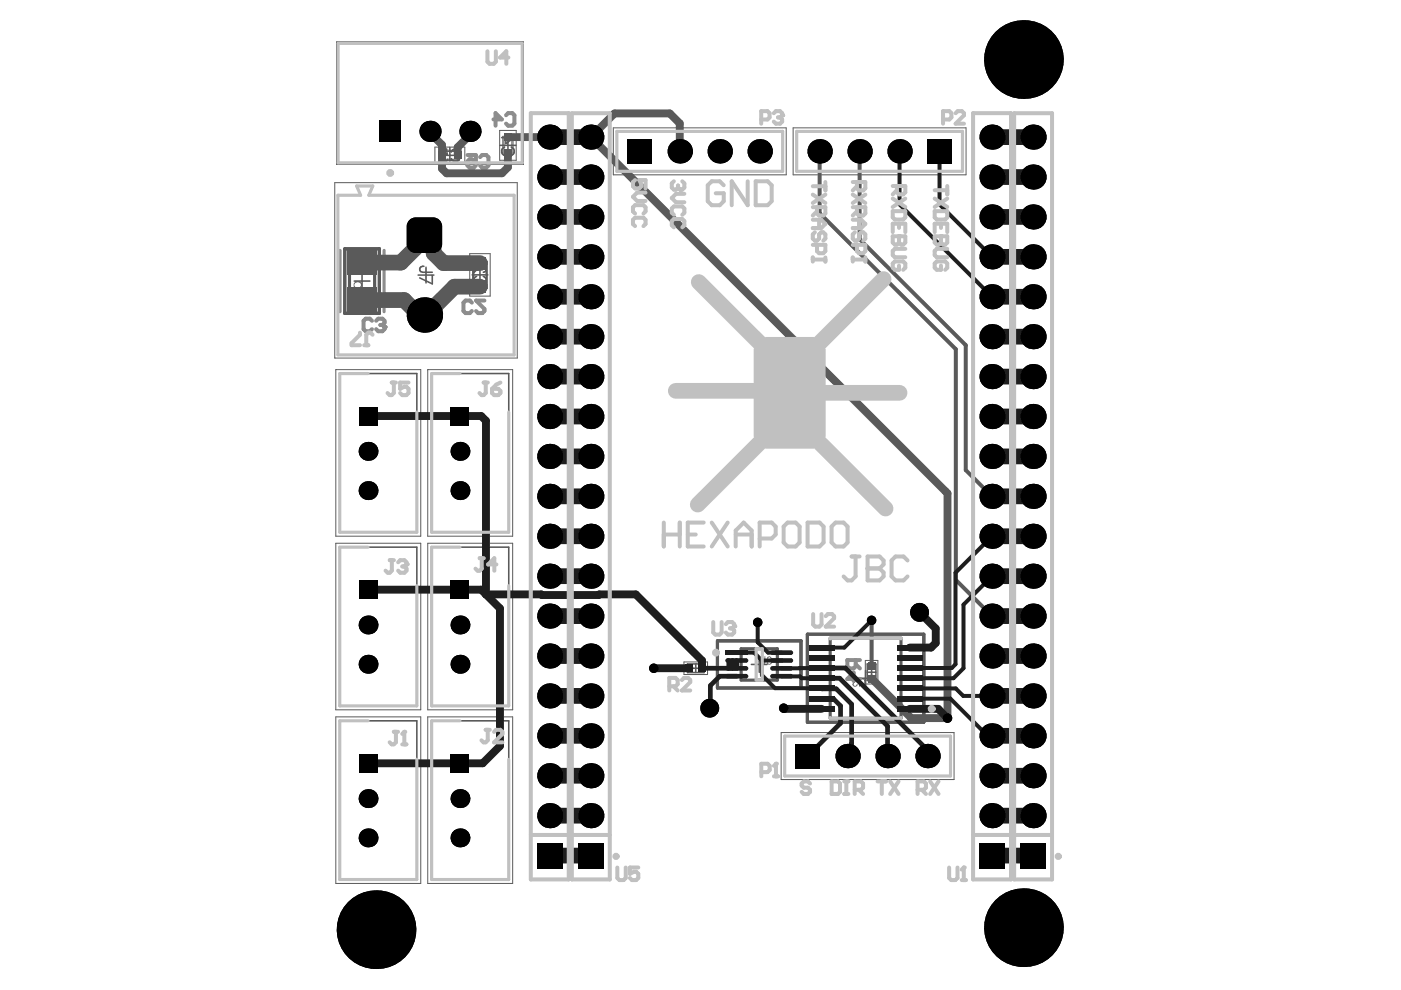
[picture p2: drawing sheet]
<svg xmlns="http://www.w3.org/2000/svg" width="297mm" height="210mm" viewBox="0 0 297 210" stroke-linecap="round" stroke-linejoin="round" font-family="sans-serif">
<g fill="none" stroke="#5a5a5a" stroke-width=".21">
<path d="M71.4 8.9h39.6v26h-39.6zM71 38.7h38.7v37.2h-38.7zM92.2 31.2h6.3v3.5h-6.3zM93.5 31.9h3.8v2.1h-3.8zM93.7 32.1h3.3v1.7h-3.3zM105.9 27.7h3.5v6.3h-3.5zM106.6 28.9h2.2v3.8h-2.2zM106.9 29.2h1.6v3.3h-1.6zM130 27.1h36.7v10h-36.7zM168.2 27.1h36.6v10h-36.6zM99.6 53.8h4.3v9h-4.3zM71.2 78.4h18v35.3h-18z"/>
<path d="M90.7 78.4h18v35.3h-18zM71.2 115.2h18v35.3h-18zM90.7 115.2h18v35.3h-18zM71.2 152h18v35.3h-18zM90.7 152h18v35.3h-18zM145 140.4h5v2.6h-5zM165.6 155.3h36.7v10h-36.7zM183.5 140h2.6v5h-2.6z"/>
</g>
<g fill="none" stroke="#5a5a5a" stroke-width=".33">
<path d="M71.7 9.2h39v25.3h-39zM89.5 27.9h3.3M91.2 26.2v3.3M93.4 31.6h1.3l.1 1.1a.94 .94 0 0 0-1.4 0 .94 .94 0 0 0 .2 1.4 .94 .94 0 0 0 1.3-.3M93.7 32.9h3.3M95.4 31.3v3.3M95.7 32.2a.98 .98 0 0 1 1.1-.6 .98 .98 0 0 1 .8 1 1.17 1.17 0 0 1-.3 1.3 1.17 1.17 0 0 1-1.2 .2l-.4-.5M106 30.8h3.4M107 31.2a.98 .98 0 0 0-.6 1.1 .98 .98 0 0 0 1 .8 1.17 1.17 0 0 0 1.2-.3 1.17 1.17 0 0 0 .3-1.2l-.5-.4M107.2 28.5v1.9l1.8-1.2h-2.6M107.7 29.2v3.3M130.8 27.9h35.1v8.4h-35.1z"/>
<path d="M168.9 27.9h35.2v8.4h-35.2zM71.6 41.4h4.9l-.9-2h3.4l-.8 2h30.8v33.8h-37.4zM75.1 59.6h3.3M76.8 57.9v3.4M88.7 58.3h3.3M89.9 56.5a.7 .7 0 0 0-.9 .7l.2 .4 .4 .1h2.1M90.3 56.7v3.3M91.7 58.4v1.8l-2.7-1.3M100.1 58.3h3.3M100.3 55.5h3v5.6h-3zM100.4 55.6h2.7v5.3h-2.7zM100.4 59.7a1.52 1.52 0 0 0 2.7 0"/>
<path d="M101.1 58.6l-.7 .6M101.8 56.6v3.3M102.5 58.6l.6 .6M103.1 57.2l-.3 .4-.3 .1M103.1 56.7a.65 .65 0 0 0-1-.4l-1.7 1.5M72 79.2h16.4v33.7h-16.4zM91.5 79.2h16.4v33.7h-16.4zM72 116h16.4v33.7h-16.4zM91.5 116h16.4v33.7h-16.4zM161 139.2v3.3M72 152.8h16.4v33.7h-16.4zM91.5 152.8h16.4v33.7h-16.4z"/>
<path d="M145.8 140.8h3.5v1.8h-3.5zM146.6 141.7h1.8M147.5 140.8v1.8M159.3 140.9h3.3M166.4 156.1h35.1v8.4h-35.1zM181.9 143.8h3.3M183.5 142.1v3.4M183.9 142.5h1.8M183.9 140.8h1.8v3.5h-1.8zM184.8 141.6v1.8"/>
</g>
<path d="M73.1 52.8h7.3v13.6h-7.3zM74.1 54.3h5.3v10.6h-5.3zM152.1 135.9h17.7v10h-17.7zM157.1 137.5h7.7v6.7h-7.7zM171.2 134.5h24.7v18.6h-24.7zM176 135.3h15v17h-15z" fill="none" stroke="#5a5a5a" stroke-width=".67"/>
<g fill="#5a5a5a">
<path d="M182.2 144.1h.1a.72 .72 0 0 1 .7-.2 .72 .72 0 0 1 .5 .7v1h-.2v-1a.47 .47 0 0 0-.5-.5 .47 .47 0 0 0-.5 .5v1h-.1z"/>
<path d="M180.7 143.9h1.2l-.2 .4a.88 .88 0 0 0-.6 1l.1 .1a.26 .26 0 0 0 .3 0 .26 .26 0 0 0 .1-.2l.1-.1a.22 .22 0 0 1 .1 .2 .22 .22 0 0 1-.2 .2 .52 .52 0 0 1-.8-.2 .52 .52 0 0 1 .4-.7l.4-.5h-.9z"/>
<path d="M75.1 59.9a1 1 0 0 1 1.6 .3l.1 .2-.2 .4a.3 .3 0 0 1-.2 .2 .3 .3 0 0 1-.3-.1 .58 .58 0 0 0 .4-.7 .58 .58 0 0 0-.8-.4 .53 .53 0 0 0-.5 .4 .53 .53 0 0 0 .3 .7v.2a.75 .75 0 0 1-.4-1.2z"/>
<path d="M75.1 61.5l.2-.1 .2 .1a.31 .31 0 0 0-.4 .4 .31 .31 0 0 0 .6 .1v-.2l.2-.1a.34 .34 0 0 0 .2 .5 .34 .34 0 0 0 .4-.2 .34 .34 0 0 0-.2-.5v-.1a.37 .37 0 0 1 .3 .1 .37 .37 0 0 1 .1 .4 .49 .49 0 0 1-.4 .5 .49 .49 0 0 1-.6-.3 .46 .46 0 0 1-.6 .1 .46 .46 0 0 1 0-.7z"/>
</g>
<path d="M152.1 135.9h17.7v10h-17.7z" fill="none" stroke="#5a5a5a" stroke-width=".67"/>
<path d="M71.6 41.4h4.9l-.9-2h3.4l-.8 2h30.8v33.8h-37.4z" fill="none" stroke="#5a5a5a" stroke-width=".33"/>
<g fill="#5a5a5a">
<path d="M160.9 139.1h.3v1.1a.43 .43 0 0 0 .4 .6 .43 .43 0 0 0 .4-.6l.1-1.1h.2v1.1a.68 .68 0 0 1-.7 .7 .68 .68 0 0 1-.7-.7z"/>
<path d="M162.7 139.3a.48 .48 0 0 1 .7 0 .48 .48 0 0 1 0 .7 .5 .5 0 0 1 .1 .8 .5 .5 0 0 1-.8-.1l-.1-.3h.2a.35 .35 0 0 0 .3 .4 .35 .35 0 0 0 .4-.5 .35 .35 0 0 0-.5-.2v-.2a.3 .3 0 0 0 .4-.3 .3 .3 0 0 0-.4-.3 .3 .3 0 0 0-.2 .4h-.2z"/>
</g>
<path d="M72.1 53.1v13M81.4 53.1v13" fill="none" stroke="#8c8c8c" stroke-width=".67"/>
<path d="M99.1 32.9h1.8v1.3l-.9-.4h-.4l-.5 .4v.9l.5 .4h.8l.5-.4M101.8 33.3l.4-.4h.9l.5 .4v1.8l-.5 .4h-.9l-.4-.4M104.6 25.3h1.8l-1.3-1.3v2.6M107.3 24.4l.4-.4h.9l.5 .4v1.8l-.5 .4h-.9l-.4-.4M78.9 68l-.5-.4h-.9l-.4 .4v1.8l.4 .4h.9l.5-.4M81.5 69.3v.5l-.4 .4h-.9l-.4-.4M181.4 139.9v1.4l-.4 .4h-.9l-.5-.4v-1.4h2.7M181.4 140.8l.9 .9M182.3 143.9h-2.7l1.4-1.3v1.8" fill="none" stroke="#8c8c8c" stroke-width=".85"/>
<circle cx="81.5" cy="69.3" r=".42" fill="#8c8c8c"/>
<path d="M79.8 68l.4-.4h.9l.4 .4v.5l-.4 .4M80.6 68.9h.5M81.1 68.9l.4 .4M100 64.2l-.4-.5h-.9l-.4 .5v1.7l.4 .5h.9l.4-.5M102.7 63.7h-1.8l1.8 1.8v.4l-.4 .5h-.9l-.5-.5" fill="none" stroke="#8c8c8c" stroke-width=".85"/>
<path d="M173.8 32.1v13.1l28.9 28.8v49l7.6 7.6M182.3 32.1v18.6l22.5 22.5v26.5l5.5 5.5M184.8 131.5v9.7" fill="none" stroke="#5a5a5a" stroke-width=".85"/>
<path d="M91.2 27.9v.3l2.5 2.5v5.1l1 .9h11.7l1.3-1.2v-3M99.6 27.9v.7l-2.6 2.6v1.7M116.6 29.1l-8.9 .1M144.1 32.1v-5.9l-2.1-2.2h-11.7l-5 5.1 75.6 75.5v47.7h-7.7l-8.4-8.4" fill="none" stroke="#5a5a5a" stroke-width="1.7"/>
<path d="M89 50.8h1.8l1.1 1.1v1.8l2.1 2.1h7.8M90 49.9l-2 1.9v.9l-3 3h-8.2M101.8 60.8h-5.4l-6.1 6h-1.4l-3.2-3.2h-8.9" fill="none" stroke="#5a5a5a" stroke-width="3.3"/>
<g fill="#000">
<path d="M86.8 46.7l.8-.5 .5-.1v1.9h-1.9l.1-.5zM86.2 51.7h1.9v1.9a1.88 1.88 0 0 1-1.9-1.9zM91.9 51.7h1.8a1.88 1.88 0 0 1-1.8 1.9zM91.9 46.1a1.88 1.88 0 0 1 1.8 1.9h-1.8z"/>
<circle cx="217" cy="12.6" r="8.3"/>
<circle cx="91.2" cy="27.9" r="2.25"/>
<circle cx="99.6" cy="27.9" r="2.25"/>
<circle cx="116.6" cy="29.1" r="2.67"/>
<circle cx="116.6" cy="37.5" r="2.67"/>
<circle cx="125.3" cy="37.5" r="2.67"/>
<circle cx="125.3" cy="29.1" r="2.67"/>
<circle cx="144.1" cy="32.1" r="2.58"/>
<circle cx="152.6" cy="32.1" r="2.58"/>
<circle cx="161.1" cy="32.1" r="2.58"/>
<circle cx="173.8" cy="32.1" r="2.58"/>
<circle cx="182.3" cy="32.1" r="2.58"/>
<circle cx="190.7" cy="32.1" r="2.58"/>
<circle cx="210.3" cy="29.1" r="2.67"/>
<circle cx="210.3" cy="37.5" r="2.67"/>
<circle cx="219" cy="37.5" r="2.67"/>
<circle cx="219" cy="29.1" r="2.67"/>
<circle cx="116.6" cy="54.5" r="2.67"/>
<circle cx="116.6" cy="46" r="2.67"/>
<circle cx="125.3" cy="54.5" r="2.67"/>
<circle cx="125.3" cy="46" r="2.67"/>
<circle cx="210.3" cy="46" r="2.67"/>
<circle cx="210.3" cy="54.5" r="2.67"/>
<circle cx="219" cy="46" r="2.67"/>
<circle cx="219" cy="54.5" r="2.67"/>
<circle cx="90" cy="66.8" r="3.8"/>
<circle cx="116.6" cy="71.4" r="2.67"/>
<circle cx="116.6" cy="79.8" r="2.67"/>
<circle cx="116.6" cy="62.9" r="2.67"/>
<circle cx="125.3" cy="62.9" r="2.67"/>
<circle cx="125.3" cy="79.8" r="2.67"/>
<circle cx="125.3" cy="71.4" r="2.67"/>
<circle cx="210.3" cy="79.8" r="2.67"/>
<circle cx="210.3" cy="71.4" r="2.67"/>
<circle cx="210.3" cy="62.9" r="2.67"/>
<circle cx="219" cy="79.8" r="2.67"/>
<circle cx="219" cy="62.9" r="2.67"/>
<circle cx="219" cy="71.4" r="2.67"/>
<circle cx="78" cy="95.7" r="2"/>
<circle cx="97.5" cy="95.7" r="2"/>
<circle cx="116.6" cy="96.8" r="2.67"/>
<circle cx="116.6" cy="88.3" r="2.67"/>
<circle cx="125.3" cy="88.3" r="2.67"/>
<circle cx="125.3" cy="96.8" r="2.67"/>
<circle cx="210.3" cy="96.8" r="2.67"/>
<circle cx="210.3" cy="88.3" r="2.67"/>
<circle cx="219" cy="96.8" r="2.67"/>
<circle cx="219" cy="88.3" r="2.67"/>
<circle cx="78" cy="104" r="2"/>
<circle cx="97.5" cy="104" r="2"/>
<circle cx="116.6" cy="105.2" r="2.67"/>
<circle cx="116.6" cy="113.7" r="2.67"/>
<circle cx="125.3" cy="105.2" r="2.67"/>
<circle cx="125.3" cy="113.7" r="2.67"/>
<circle cx="210.3" cy="113.7" r="2.67"/>
<circle cx="210.3" cy="105.2" r="2.67"/>
<circle cx="219" cy="113.7" r="2.67"/>
<circle cx="219" cy="105.2" r="2.67"/>
<circle cx="78" cy="132.5" r="2"/>
<circle cx="97.5" cy="132.5" r="2"/>
<circle cx="116.6" cy="130.6" r="2.67"/>
<circle cx="116.6" cy="122.2" r="2.67"/>
<circle cx="116.6" cy="139.1" r="2.67"/>
<circle cx="125.3" cy="139.1" r="2.67"/>
<circle cx="125.3" cy="130.6" r="2.67"/>
<circle cx="125.3" cy="122.2" r="2.67"/>
<circle cx="160.6" cy="132" r="1"/>
<circle cx="184.8" cy="131.5" r="1"/>
<circle cx="195" cy="129.8" r="2"/>
<circle cx="210.3" cy="130.6" r="2.67"/>
<circle cx="210.3" cy="122.2" r="2.67"/>
<circle cx="210.3" cy="139.1" r="2.67"/>
<circle cx="219" cy="130.6" r="2.67"/>
<circle cx="219" cy="139.1" r="2.67"/>
<circle cx="219" cy="122.2" r="2.67"/>
<circle cx="78" cy="140.8" r="2"/>
<circle cx="97.5" cy="140.8" r="2"/>
<circle cx="116.6" cy="156" r="2.67"/>
<circle cx="116.6" cy="147.6" r="2.67"/>
<circle cx="125.3" cy="147.6" r="2.67"/>
<circle cx="125.3" cy="156" r="2.67"/>
<circle cx="138.6" cy="141.7" r="1"/>
<circle cx="150.5" cy="150.1" r="2"/>
<circle cx="166.2" cy="150.1" r="1"/>
<circle cx="200.9" cy="152.3" r="1"/>
<circle cx="210.3" cy="156" r="2.67"/>
<circle cx="210.3" cy="147.6" r="2.67"/>
<circle cx="219" cy="156" r="2.67"/>
<circle cx="219" cy="147.6" r="2.67"/>
<circle cx="78" cy="177.7" r="2"/>
<circle cx="78" cy="169.3" r="2"/>
<circle cx="97.5" cy="177.7" r="2"/>
<circle cx="97.5" cy="169.3" r="2"/>
<circle cx="116.6" cy="172.9" r="2.67"/>
<circle cx="116.6" cy="164.5" r="2.67"/>
<circle cx="125.3" cy="164.5" r="2.67"/>
<circle cx="125.3" cy="172.9" r="2.67"/>
<circle cx="179.7" cy="160.3" r="2.58"/>
<circle cx="188.2" cy="160.3" r="2.58"/>
<circle cx="196.7" cy="160.3" r="2.58"/>
<circle cx="210.3" cy="164.5" r="2.67"/>
<circle cx="210.3" cy="172.9" r="2.67"/>
<circle cx="219" cy="164.5" r="2.67"/>
<circle cx="219" cy="172.9" r="2.67"/>
<circle cx="79.7" cy="197.1" r="8.3"/>
<circle cx="217" cy="196.7" r="8.3"/>
</g>
<g fill="#000">
<path d="M80.4 25.6h4.5v4.5h-4.5z" fill-rule="evenodd"/>
<path d="M133.1 29.5h5.1v5.2h-5.1z" fill-rule="evenodd"/>
<path d="M196.6 29.5h5.2v5.2h-5.2z" fill-rule="evenodd"/>
<path d="M86.2 48l1.9-1.9h3.8l1.8 1.9v3.7l-1.8 1.9h-3.8l-1.9-1.9z" fill-rule="evenodd"/>
<path d="M76 86.2h4v4h-4z" fill-rule="evenodd"/>
<path d="M95.5 86.2h4v4h-4z" fill-rule="evenodd"/>
<path d="M76 123h4v4h-4z" fill-rule="evenodd"/>
<path d="M95.5 123h4v4h-4z" fill-rule="evenodd"/>
<path d="M168.7 157.7h5.1v5.2h-5.1z" fill-rule="evenodd"/>
<path d="M76 159.8h4v4h-4z" fill-rule="evenodd"/>
<path d="M95.5 159.8h4v4h-4z" fill-rule="evenodd"/>
<path d="M113.9 178.7h5.3v5.4h-5.3z" fill-rule="evenodd"/>
<path d="M122.6 178.7h5.3v5.4h-5.3z" fill-rule="evenodd"/>
<path d="M207.7 178.7h5.3v5.4h-5.3z" fill-rule="evenodd"/>
<path d="M216.4 178.7h5.3v5.4h-5.3z" fill-rule="evenodd"/>
</g>
<g fill="#5a5a5a">
<path d="M184 143.1h1.5v1.5h-1.5z" fill-rule="evenodd"/>
<path d="M184 140.4h1.5v1.5h-1.5z" fill-rule="evenodd"/>
<path d="M106.9 28.3h1.6v1.7h-1.6z" fill-rule="evenodd"/>
<path d="M106.9 31.7h1.6v1.6h-1.6z" fill-rule="evenodd"/>
<path d="M100.4 59.4h2.7v2.7h-2.7z" fill-rule="evenodd"/>
<path d="M92.9 32.1h1.6v1.7h-1.6z" fill-rule="evenodd"/>
<path d="M73.6 60.9h6.3v5.2h-6.3z" fill-rule="evenodd"/>
<path d="M96.2 32.1h1.7v1.7h-1.7z" fill-rule="evenodd"/>
<path d="M73.6 53.1h6.3v5.2h-6.3z" fill-rule="evenodd"/>
<path d="M100.4 54.5h2.7v2.6h-2.7z" fill-rule="evenodd"/>
</g>
<path d="M78 88.2h24l1 1v36.8h11.8l.1 .2 19.9-.2 14 14.1v1.6M78 125h24l4 4v29.2l-3.7 3.6h-24.3M195 129.8l3.4 3.5v3l-1 1h-4.5M138.6 141.7h7.6M166.2 150.1l.2 .2h7.8M192.9 150.3h6l2 2" fill="none" stroke="#1e1e1e" stroke-width="1.7"/>
<path d="M148.8 141.7h7.2M154.5 140v1.7M155.4 140v1.7M156.2 143.4h-3.6l-2 2v4.6l-.1 .1M156.2 140v1.7M174.2 146h3.1l3.3 3.3-.1 10.2-.8 .8M174.2 141.6h5l17.5 17.4v1.3M174.2 143.8h3.8l10.2 10.2v6.3M174.2 148.1l2.6 .1 1.4 1.5v3.6l-7 7M180.6 157.6l-.1 .1" fill="none" stroke="#1e1e1e" stroke-width="1"/>
<g fill="none" stroke="#1e1e1e" stroke-width=".85">
<path d="M190.7 32.1v11.2l19.6 19.6M199.2 32.1v11.2l11.1 11.2M210.3 113.7l-7.7 7.7v19.4l-.8 .8h-8.9M156.2 138.4h3.7l1.6 1.6M160.6 132v4.2l2.2 2.2h2.9M184.8 131.5l-5.8 5.8h-4.8M210.3 122.2l-6 6v13.5l-2.1 2.1h-9.3M161.5 140v3.1l2.8 2.8h9.9M161.5 140h4.2M165.7 143.4h.1M165.8 143.4h3.8l.4 .4h4.2M169.6 141.7h-.1"/>
<path d="M174.2 146l.1 .1M174.2 141.6l-8.5 .1M192.9 148.1h8.6l7.9 7.9h.9M192.9 146h9.7l1.6 1.6h6.1"/>
</g>
<g fill="none" stroke="#1e1e1e" stroke-width="3.3">
<path d="M116.6 29.1h8.7M116.6 37.5h8.7M210.3 29.1h8.7M210.3 37.5h8.7M116.6 54.5h8.7M116.6 46h8.7M210.3 54.5h8.7M210.3 46h8.7M116.6 79.8h8.7M116.6 71.4h8.7M116.6 62.9h8.7M210.3 79.8h8.7"/>
<path d="M210.3 71.4h8.7M210.3 62.9h8.7M116.6 96.8h8.7M116.6 88.3h8.7M210.3 96.8h8.7M210.3 88.3h8.7M116.6 113.7h8.7M116.6 105.2h8.7M210.3 113.7h8.7M210.3 105.2h8.7M116.6 139.1h8.7M116.6 130.6h8.7"/>
<path d="M116.6 122.2h8.7M210.3 139.1h8.7M210.3 130.6h8.7M210.3 122.2h8.7M116.6 156h8.7M116.6 147.6h8.7M210.3 156h8.7M210.3 147.6h8.7M116.6 172.9h8.7M116.6 164.5h8.7M210.3 172.9h8.7M210.3 164.5h8.7"/>
<path d="M116.6 181.4h8.7M210.3 181.4h8.7"/>
</g>
<g fill="#000">
<path d="M86.8 46.7l.8-.5 .5-.1v1.9h-1.9l.1-.5zM86.2 51.7h1.9v1.9a1.88 1.88 0 0 1-1.9-1.9zM91.9 51.7h1.8a1.88 1.88 0 0 1-1.8 1.9zM91.9 46.1a1.88 1.88 0 0 1 1.8 1.9h-1.8z"/>
<circle cx="217" cy="12.6" r="8.3"/>
<circle cx="91.2" cy="27.9" r="2.25"/>
<circle cx="99.6" cy="27.9" r="2.25"/>
<circle cx="116.6" cy="29.1" r="2.67"/>
<circle cx="116.6" cy="37.5" r="2.67"/>
<circle cx="125.3" cy="37.5" r="2.67"/>
<circle cx="125.3" cy="29.1" r="2.67"/>
<circle cx="144.1" cy="32.1" r="2.58"/>
<circle cx="152.6" cy="32.1" r="2.58"/>
<circle cx="161.1" cy="32.1" r="2.58"/>
<circle cx="173.8" cy="32.1" r="2.58"/>
<circle cx="182.3" cy="32.1" r="2.58"/>
<circle cx="190.7" cy="32.1" r="2.58"/>
<circle cx="210.3" cy="29.1" r="2.67"/>
<circle cx="210.3" cy="37.5" r="2.67"/>
<circle cx="219" cy="37.5" r="2.67"/>
<circle cx="219" cy="29.1" r="2.67"/>
<circle cx="116.6" cy="54.5" r="2.67"/>
<circle cx="116.6" cy="46" r="2.67"/>
<circle cx="125.3" cy="54.5" r="2.67"/>
<circle cx="125.3" cy="46" r="2.67"/>
<circle cx="210.3" cy="46" r="2.67"/>
<circle cx="210.3" cy="54.5" r="2.67"/>
<circle cx="219" cy="46" r="2.67"/>
<circle cx="219" cy="54.5" r="2.67"/>
<circle cx="90" cy="66.8" r="3.8"/>
<circle cx="116.6" cy="71.4" r="2.67"/>
<circle cx="116.6" cy="79.8" r="2.67"/>
<circle cx="116.6" cy="62.9" r="2.67"/>
<circle cx="125.3" cy="62.9" r="2.67"/>
<circle cx="125.3" cy="79.8" r="2.67"/>
<circle cx="125.3" cy="71.4" r="2.67"/>
<circle cx="210.3" cy="79.8" r="2.67"/>
<circle cx="210.3" cy="71.4" r="2.67"/>
<circle cx="210.3" cy="62.9" r="2.67"/>
<circle cx="219" cy="79.8" r="2.67"/>
<circle cx="219" cy="62.9" r="2.67"/>
<circle cx="219" cy="71.4" r="2.67"/>
<circle cx="78" cy="95.7" r="2"/>
<circle cx="97.5" cy="95.7" r="2"/>
<circle cx="116.6" cy="96.8" r="2.67"/>
<circle cx="116.6" cy="88.3" r="2.67"/>
<circle cx="125.3" cy="88.3" r="2.67"/>
<circle cx="125.3" cy="96.8" r="2.67"/>
<circle cx="210.3" cy="96.8" r="2.67"/>
<circle cx="210.3" cy="88.3" r="2.67"/>
<circle cx="219" cy="96.8" r="2.67"/>
<circle cx="219" cy="88.3" r="2.67"/>
<circle cx="78" cy="104" r="2"/>
<circle cx="97.5" cy="104" r="2"/>
<circle cx="116.6" cy="105.2" r="2.67"/>
<circle cx="116.6" cy="113.7" r="2.67"/>
<circle cx="125.3" cy="105.2" r="2.67"/>
<circle cx="125.3" cy="113.7" r="2.67"/>
<circle cx="210.3" cy="113.7" r="2.67"/>
<circle cx="210.3" cy="105.2" r="2.67"/>
<circle cx="219" cy="113.7" r="2.67"/>
<circle cx="219" cy="105.2" r="2.67"/>
<circle cx="78" cy="132.5" r="2"/>
<circle cx="97.5" cy="132.5" r="2"/>
<circle cx="116.6" cy="130.6" r="2.67"/>
<circle cx="116.6" cy="122.2" r="2.67"/>
<circle cx="116.6" cy="139.1" r="2.67"/>
<circle cx="125.3" cy="139.1" r="2.67"/>
<circle cx="125.3" cy="130.6" r="2.67"/>
<circle cx="125.3" cy="122.2" r="2.67"/>
<circle cx="160.6" cy="132" r="1"/>
<circle cx="184.8" cy="131.5" r="1"/>
<circle cx="195" cy="129.8" r="2"/>
<circle cx="210.3" cy="130.6" r="2.67"/>
<circle cx="210.3" cy="122.2" r="2.67"/>
<circle cx="210.3" cy="139.1" r="2.67"/>
<circle cx="219" cy="130.6" r="2.67"/>
<circle cx="219" cy="139.1" r="2.67"/>
<circle cx="219" cy="122.2" r="2.67"/>
<circle cx="78" cy="140.8" r="2"/>
<circle cx="97.5" cy="140.8" r="2"/>
<circle cx="116.6" cy="156" r="2.67"/>
<circle cx="116.6" cy="147.6" r="2.67"/>
<circle cx="125.3" cy="147.6" r="2.67"/>
<circle cx="125.3" cy="156" r="2.67"/>
<circle cx="138.6" cy="141.7" r="1"/>
<circle cx="150.5" cy="150.1" r="2"/>
<circle cx="166.2" cy="150.1" r="1"/>
<circle cx="200.9" cy="152.3" r="1"/>
<circle cx="210.3" cy="156" r="2.67"/>
<circle cx="210.3" cy="147.6" r="2.67"/>
<circle cx="219" cy="156" r="2.67"/>
<circle cx="219" cy="147.6" r="2.67"/>
<circle cx="78" cy="177.7" r="2"/>
<circle cx="78" cy="169.3" r="2"/>
<circle cx="97.5" cy="177.7" r="2"/>
<circle cx="97.5" cy="169.3" r="2"/>
<circle cx="116.6" cy="172.9" r="2.67"/>
<circle cx="116.6" cy="164.5" r="2.67"/>
<circle cx="125.3" cy="164.5" r="2.67"/>
<circle cx="125.3" cy="172.9" r="2.67"/>
<circle cx="179.7" cy="160.3" r="2.58"/>
<circle cx="188.2" cy="160.3" r="2.58"/>
<circle cx="196.7" cy="160.3" r="2.58"/>
<circle cx="210.3" cy="164.5" r="2.67"/>
<circle cx="210.3" cy="172.9" r="2.67"/>
<circle cx="219" cy="164.5" r="2.67"/>
<circle cx="219" cy="172.9" r="2.67"/>
<circle cx="79.7" cy="197.1" r="8.3"/>
<circle cx="217" cy="196.7" r="8.3"/>
</g>
<g fill="#000">
<path d="M80.4 25.6h4.5v4.5h-4.5z" fill-rule="evenodd"/>
<path d="M133.1 29.5h5.1v5.2h-5.1z" fill-rule="evenodd"/>
<path d="M196.6 29.5h5.2v5.2h-5.2z" fill-rule="evenodd"/>
<path d="M86.2 48l1.9-1.9h3.8l1.8 1.9v3.7l-1.8 1.9h-3.8l-1.9-1.9z" fill-rule="evenodd"/>
<path d="M76 86.2h4v4h-4z" fill-rule="evenodd"/>
<path d="M95.5 86.2h4v4h-4z" fill-rule="evenodd"/>
<path d="M76 123h4v4h-4z" fill-rule="evenodd"/>
<path d="M95.5 123h4v4h-4z" fill-rule="evenodd"/>
<path d="M168.7 157.7h5.1v5.2h-5.1z" fill-rule="evenodd"/>
<path d="M76 159.8h4v4h-4z" fill-rule="evenodd"/>
<path d="M95.5 159.8h4v4h-4z" fill-rule="evenodd"/>
<path d="M113.9 178.7h5.3v5.4h-5.3z" fill-rule="evenodd"/>
<path d="M122.6 178.7h5.3v5.4h-5.3z" fill-rule="evenodd"/>
<path d="M207.7 178.7h5.3v5.4h-5.3z" fill-rule="evenodd"/>
<path d="M216.4 178.7h5.3v5.4h-5.3z" fill-rule="evenodd"/>
</g>
<g fill="#1e1e1e">
<path d="M190.2 149.7h5.3v1.2h-5.3z" fill-rule="evenodd"/>
<path d="M190.2 147.5h5.3v1.2h-5.3z" fill-rule="evenodd"/>
<path d="M190.2 145.4h5.3v1.1h-5.3z" fill-rule="evenodd"/>
<path d="M190.2 143.2h5.3v1.2h-5.3z" fill-rule="evenodd"/>
<path d="M190.2 141h5.3v1.2h-5.3z" fill-rule="evenodd"/>
<path d="M190.2 138.9h5.3v1.2h-5.3z" fill-rule="evenodd"/>
<path d="M190.2 136.7h5.3v1.2h-5.3z" fill-rule="evenodd"/>
<path d="M171.5 136.7h5.4v1.2h-5.4z" fill-rule="evenodd"/>
<path d="M171.5 138.9h5.4v1.2h-5.4z" fill-rule="evenodd"/>
<path d="M171.5 141h5.4v1.2h-5.4z" fill-rule="evenodd"/>
<path d="M171.5 143.2h5.4v1.2h-5.4z" fill-rule="evenodd"/>
<path d="M171.5 145.4h5.4v1.1h-5.4z" fill-rule="evenodd"/>
<path d="M171.5 147.5h5.4v1.2h-5.4z" fill-rule="evenodd"/>
<path d="M171.5 149.7h5.4v1.2h-5.4z" fill-rule="evenodd"/>
<path d="M153.8 143.4l.5-.5h3.9l.5 .5-.5 .5h-3.9z" fill-rule="evenodd"/>
<path d="M163.3 138.4l.5-.5h3.9l.5 .5-.5 .5h-3.9z" fill-rule="evenodd"/>
<path d="M145.4 140.9h1.5v1.5h-1.5z" fill-rule="evenodd"/>
<path d="M153.8 137.9h4.9v1h-4.9z" fill-rule="evenodd"/>
<path d="M153.8 140l.5-.5h3.9l.5 .5-.5 .5h-3.9z" fill-rule="evenodd"/>
<path d="M154.3 141.2h3.9l.5 .5-.5 .5h-3.9l-.5-.5z" fill-rule="evenodd"/>
<path d="M163.3 143.4l.5-.5h3.9l.5 .5-.5 .5h-3.9z" fill-rule="evenodd"/>
<path d="M163.3 141.7l.5-.5h3.9l.5 .5-.5 .5h-3.9z" fill-rule="evenodd"/>
<path d="M163.3 140l.5-.5h3.9l.5 .5-.5 .5h-3.9z" fill-rule="evenodd"/>
<path d="M148.1 140.9h1.5v1.5h-1.5z" fill-rule="evenodd"/>
</g>
<g fill="#1e1e1e">
<path d="M158.2 142.9l.4 .2 .1 .3h-.5z"/>
<path d="M153.8 143.1l.5-.2v.5h-.5z"/>
<path d="M153.8 143.4h.5v.5l-.3-.1z"/>
<path d="M158.2 143.4h.5l-.1 .2-.4 .3z"/>
<path d="M167.7 137.9l.2 .1 .3 .4h-.5z"/>
<path d="M163.4 138.1l.4-.2v.5h-.5z"/>
<path d="M163.3 138.4h.5v.5l-.4-.3z"/>
<path d="M167.7 138.4h.5l-.3 .4-.2 .1z"/>
<path d="M158.2 139.5l.4 .3 .1 .2h-.5z"/>
<path d="M153.8 139.8l.5-.3v.5h-.5z"/>
<path d="M153.8 140h.5v.5h-.3z"/>
<path d="M158.2 140h.5l-.1 .3-.4 .2z"/>
<path d="M158.2 141.2l.4 .3 .1 .2h-.5z"/>
<path d="M153.8 141.5l.5-.3v.5h-.5z"/>
<path d="M153.8 141.7h.5v.5l-.3-.1z"/>
<path d="M158.2 141.7h.5l-.1 .3-.4 .2z"/>
<path d="M167.7 142.9l.4 .2 .1 .3h-.5z"/>
<path d="M163.4 143.1l.4-.2v.5h-.5z"/>
<path d="M163.3 143.4h.5v.5l-.3-.1z"/>
<path d="M167.7 143.4h.5l-.3 .4-.2 .1z"/>
<path d="M167.7 141.2l.4 .3 .1 .2h-.5z"/>
<path d="M163.4 141.5l.4-.3v.5h-.5z"/>
<path d="M163.3 141.7h.5v.5l-.3-.1z"/>
<path d="M167.7 141.7h.5l-.3 .4-.2 .1z"/>
<path d="M167.7 139.5l.4 .3 .1 .2h-.5z"/>
<path d="M163.4 139.8l.4-.3v.5h-.5z"/>
<path d="M163.3 140h.5v.5h-.3z"/>
<path d="M167.7 140h.5l-.3 .5h-.2z"/>
</g>
<path d="M159.8 74l2.5-2.6h10.2l2.6 2.6v18.6l-2.6 2.5h-10.2l-2.5-2.5z" fill="#c0c0c0"/>
<g fill="none" stroke="#c0c0c0" stroke-width=".67">
<path d="M71.7 9.2h39v25.3h-39zM130.8 27.9h35.1v8.4h-35.1zM168.9 27.9h35.2v8.4h-35.2zM71.6 41.4h4.9l-.9-2h3.4l-.8 2h30.8v33.8h-37.4zM78 79.2h-6v33.7h16.4v-25.5M97.5 79.2h-6v33.7h16.4v-25.5M78 116h-6v33.7h16.4v-25.5M97.5 116h-6v33.7h16.4v-25.5M160.3 137.5h1.3v6.7h-1.3zM176 135.5v-.2h15v.2M78 152.8h-6v33.7h16.4v-25.5M97.5 152.8h-6v33.7h16.4v-25.5"/>
<path d="M166.4 156.1h35.1v8.4h-35.1zM176 152.1v.2h15v-.2"/>
</g>
<path d="M148.1 59.8l13.8 13.8M187.3 59.2l-14.8 14.8M143.3 82.9h16.9M161.9 93l-14 14M173.6 93.7l14.2 14.1M173.8 83.3h16.9" fill="none" stroke="#c0c0c0" stroke-width="3.3"/>
<g fill="none" stroke="#c0c0c0" stroke-width=".85">
<path d="M112.5 24h8.1v162.5h-8.1zM121.2 24h8.1v162.5h-8.1zM200.8 39.4v1.8M206.3 24h8v162.5h-8zM215 24h8.1v162.5h-8.1zM198.2 44.8h2.6v1.3l-.4 .4h-1.8l-.4-.4zM198.2 49.2v-1.8h2.6v1.8M198.2 40.3h2.6M198.2 42.1l2.6 1.8M199.5 50.1v1.3l-.4 .5h-.5l-.4-.5v-1.3h2.6M199.5 47.4v.9M200.8 42.1l-2.6 1.8"/>
<path d="M112.5 177h8.1M121.2 177h8.1M206.3 177h8M215 177h8.1"/>
</g>
<circle cx="199.5" cy="50.1" r=".42" fill="#c0c0c0"/>
<path d="M189.3 39.4h2.6v1.4l-.4 .4h-.9l-.4-.4v-1.4M189.3 44.8h2.6v1.3l-.4 .4h-1.8l-.4-.4zM189.3 49.2v-1.8h2.6v1.8M189.3 42.1l2.6 1.8M190.2 40.3l-.9 .9M190.6 50.1v1.3l-.4 .5h-.5l-.4-.5v-1.3h2.6M190.6 47.4v.9M191.9 42.1l-2.6 1.8M199.5 50.1v1.3l.4 .5h.5l.4-.5v-1.3M199.5 56.3v.9h-.9l-.4-.4v-.9l.4-.5h1.8l.4 .5v.9l-.4 .4M200.8 52.8h-2.2l-.4 .4v.9l.4 .4h2.2" fill="none" stroke="#c0c0c0" stroke-width=".85"/>
<circle cx="190.6" cy="50.1" r=".42" fill="#c0c0c0"/>
<g fill="none" stroke="#c0c0c0" stroke-width=".85">
<path d="M134.6 38.2l-.4 .4v.9l.4 .4h.9l.5-.4v-.4l-.5-.9h1.4v1.7M144.7 38.4l.4 .5v.9l-.4 .4h-.5M172.3 39.5h2.7M175 38.6v1.8M180.8 38.6h2.7v1.3l-.5 .5h-.9l-.4-.5v-1.3M181.7 39.5l-.9 .9M134.6 45.3l-.4-.5v-.9l.4-.4h1.8l.5 .4v.9l-.5 .5M134.6 47.9l-.4-.4v-.9l.4-.4h1.8l.5 .4v.9l-.5 .4M136.9 40.8h-1.8l-.9 .9 .9 .9h1.8M172.3 51.9h2.7v1.3l-.4 .5h-.9l-.5-.5v-1.3M172.3 43.9h2.7v1.4l-.4 .4h-.9l-.5-.4v-1.4M172.3 46.6h1.8l.9 .9-.9 .9h-1.8"/>
<path d="M172.3 55h2.7M172.3 41.3l2.7 1.7M172.3 54.6v.9M172.8 49.3l-.5 .4v.9l.5 .4h.4l.5-.4v-.9l.4-.4h.5l.4 .4v.9l-.4 .4M173.2 44.8l-.9 .9M173.7 46.6v1.8M175 54.6v.9M175 41.3l-2.7 1.7M180.8 51.9h2.7v1.3l-.5 .5h-.9l-.4-.5v-1.3M180.8 43.9h2.7v1.4l-.5 .4h-.9l-.4-.4v-1.4M180.8 41.3l2.7 1.7M180.8 46.6h1.8l.9 .9-.9 .9h-1.8"/>
<path d="M180.8 54.6v.9M180.8 55h2.7M181.2 49.3l-.4 .4v.9l.4 .4h.5l.4-.4v-.9l.5-.4h.4l.5 .4v.9l-.5 .4M181.7 44.8l-.9 .9M182.1 46.6v1.8M183.5 54.6v.9M183.5 41.3l-2.7 1.7M190.6 50.1v1.3l.5 .5h.4l.4-.5v-1.3M190.6 56.3v.9h-.9l-.4-.4v-.9l.4-.5h1.8l.4 .5v.9l-.4 .4M191.9 52.8h-2.2l-.4 .4v.9l.4 .4h2.2"/>
</g>
<circle cx="144.2" cy="40.2" r=".42" fill="#c0c0c0"/>
<path d="M142.9 38.4l-.5 .5v.9l.5 .4h.4l.5-.4M143.8 39.8l.4 .4M143.8 39.3v.5M153.4 39.3l-.8-.9h-1.7l-.8 .9v3.4l.8 .8h1.7l.8-.8v-1.7h-1.7M158.5 38.4v5.1l-3.4-5.1v5.1M160.2 38.4h2.6l.8 .9v3.4l-.8 .8h-2.6zM142.9 45.5l-.5-.4v-.9l.5-.4h1.8l.4 .4v.9l-.4 .4M142.9 48.2l-.5-.4v-.9l.5-.5h1.8l.4 .5v.9l-.4 .4M145.1 41.1h-1.8l-.9 .9 .9 .9h1.8M180.6 118h1.7M181.4 118v4.2l-.8 .9h-.9l-.8-.9M183.9 118v5.1h2.6l.8-.9v-.8l-.8-.9h-2.6" fill="none" stroke="#c0c0c0" stroke-width=".85"/>
<circle cx="183.9" cy="120.5" r=".42" fill="#c0c0c0"/>
<g fill="none" stroke="#c0c0c0" stroke-width=".85">
<path d="M161.4 25.3h1.3l.5-.4v-.9l-.5-.4h-1.3v2.6M164.1 24l.4-.4h.9l.4 .4v.5M140.7 110.8v5.1M140.7 113.3h3.4M144.1 110.8v5.1M145.8 113.3h1.7M149.2 110.8h-3.4v5.1h3.4M150.9 110.8l3.4 5.1M154.3 110.8l-3.4 5.1M156 113.3h3.4M156 115.9v-3.4l1.7-1.7 1.7 1.7v3.4M161.1 114.2h2.5l.9-.9v-1.7l-.9-.8h-2.5v5.1"/>
<path d="M166.1 111.6l.9-.8h1.7l.8 .8v3.4l-.8 .9h-1.7l-.9-.9zM171.2 110.8h2.6l.8 .8v3.4l-.8 .9h-2.6zM176.3 111.6l.9-.8h1.7l.8 .8v3.4l-.8 .9h-1.7l-.9-.9zM183.9 118h2.6l.8 .8v.9l-.8 .8h-2.6M192.4 118.8l-.8-.8h-1.7l-.9 .8v3.4l.9 .9h1.7l.8-.9M171.7 166.1l-.4-.4h-.9l-.4 .4v.5l.4 .4h.9l.4 .5v.4l-.4 .4h-.9l-.4-.4M176.3 165.7h1.4l.4 .4v1.8l-.4 .4h-1.4zM179 165.7h.9M179 168.3h.9M179.4 165.7v2.6M181.2 167.5h1.3l.5-.5v-.9l-.5-.4h-1.3v2.6M182.1 167.5l.9 .8"/>
<path d="M186.1 165.7h1.7M187 165.7v2.6M188.7 165.7l1.8 2.6M190.5 165.7l-1.8 2.6M194.5 167.5h1.4l.4-.5v-.9l-.4-.4h-1.4v2.6M195.4 167.5l.9 .8M197.2 165.7l1.8 2.6M199 165.7l-1.8 2.6"/>
</g>
<circle cx="165.8" cy="24.5" r=".42" fill="#c0c0c0"/>
<path d="M164.9 24.9h.5M165.4 24.9l.4 .4v.5l-.4 .4h-.9l-.4-.4M165.8 24.5l-.4 .4M199.9 25.3h1.4l.4-.4v-.9l-.4-.4h-1.4v2.6M202.6 24l.5-.4h.8l.5 .4v.5l-1.8 1.7h1.8M161.4 163.7h1.3l.5-.4v-.9l-.5-.5h-1.3v2.7M164.1 164.6h.9M164.5 161.9v2.7" fill="none" stroke="#c0c0c0" stroke-width=".85"/>
<circle cx="164.5" cy="161.9" r=".42" fill="#c0c0c0"/>
<path d="M103.3 10.9v2.2l.5 .4h.9l.4-.4v-2.2M107.8 12.2h-1.8l1.4-1.3v2.6M151.2 131.9v2.2l.5 .5h.9l.4-.5v-2.2M153.9 132.3l.4-.4h.9l.5 .4v.5M164.5 161.9l-.4 .5M130.9 183.9v2.3l.4 .4h.9l.5-.4v-2.3M135.3 183.9h-1.7v1.4l.8-.5h.5l.4 .5v.9l-.4 .4h-.9l-.4-.4" fill="none" stroke="#c0c0c0" stroke-width=".85"/>
<circle cx="155.7" cy="132.8" r=".42" fill="#c0c0c0"/>
<path d="M154.8 133.2h.4M155.2 133.2l.5 .5v.4l-.5 .5h-.9l-.4-.5M155.7 132.8l-.5 .4M172.4 130.2v2.2l.4 .5h.9l.5-.5v-2.2M175.1 130.6l.4-.4h.9l.5 .4v.5l-1.8 1.8h1.8M201.2 183.9v2.3l.5 .4h.9l.4-.4v-2.3M203.9 186.6h.9M204.3 183.9v2.7" fill="none" stroke="#c0c0c0" stroke-width=".85"/>
<circle cx="204.3" cy="183.9" r=".42" fill="#c0c0c0"/>
<g fill="none" stroke="#c0c0c0" stroke-width=".85">
<path d="M76.3 70.5v.5l-1.8 1.8v.4h1.8M77.2 73.2h.9M79 71l-.5-.5h-.4l-.4 .5v2.2M83.1 81.1h.8M83.5 81.1v2.2l-.4 .5h-.5l-.4-.5M86.6 81.1h-1.8v1.3l.9-.4h.5l.4 .4v.9l-.4 .5h-.9l-.5-.5M102.5 81.1h.9M103 81.1v2.2l-.5 .5h-.4l-.4-.5M104.3 82.4h1.4l.4 .5v.4l-.4 .5h-.9l-.5-.5zM106.1 81.1l-.9 .5-.9 .8M82.6 118.8h.9M83.1 118.8v2.2l-.5 .4h-.4l-.5-.4"/>
<path d="M84.4 119.2l.5-.4h.8l.5 .4v.5M101.7 118.3h.9M102.1 118.3v2.3l-.4 .4h-.4l-.5-.4M105.3 119.7h-1.8l1.3-1.4v2.7M141.9 145.5h1.3l.5-.4v-.9l-.5-.5h-1.3v2.7M142.8 145.5l.9 .9M144.6 144.2l.4-.5h.9l.4 .5v.4l-1.7 1.8h1.7M204.3 183.9l-.4 .5"/>
</g>
<circle cx="86.2" cy="119.7" r=".42" fill="#c0c0c0"/>
<path d="M86.2 119.7l-.5 .4M85.3 120.1h.4M85.7 120.1l.5 .4v.5l-.5 .4h-.8l-.5-.4M83.5 155.2h.9M83.9 155.2v2.2l-.4 .4h-.4l-.5-.4M85.3 157.8h.9M85.7 155.2v2.6M103 154.7h.9M103.4 154.7v2.3l-.4 .4h-.5l-.4-.4M104.7 155.2l.5-.5h.9l.4 .5v.4l-1.8 1.8h1.8" fill="none" stroke="#c0c0c0" stroke-width=".85"/>
<circle cx="85.7" cy="155.2" r=".42" fill="#c0c0c0"/>
<g fill="none" stroke="#c0c0c0" stroke-width=".85">
<path d="M85.7 155.2l-.4 .4"/>
<circle cx="130.6" cy="181.6" r=".33"/>
<circle cx="224.4" cy="181.6" r=".33"/>
</g>
<g fill="none" stroke="#c0c0c0" stroke-width=".83">
<circle cx="82.7" cy="36.7" r=".42"/>
<circle cx="151.8" cy="138.4" r=".42"/>
<circle cx="197.5" cy="150.3" r=".42"/>
</g>
</svg>
